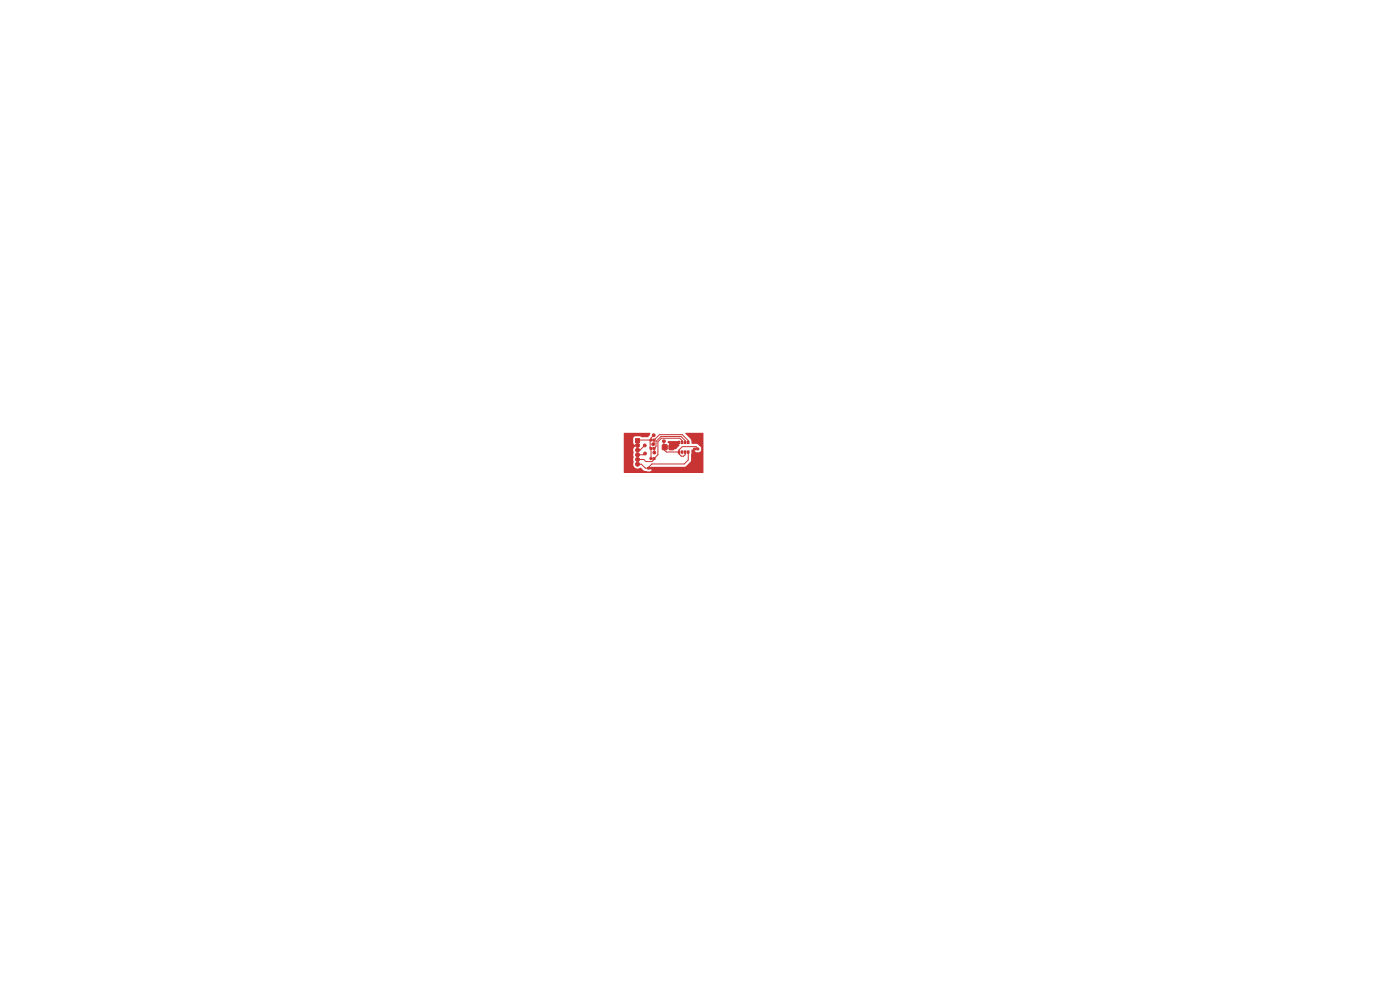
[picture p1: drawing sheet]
<svg xmlns="http://www.w3.org/2000/svg" width="297mm" height="210mm" viewBox="0 0 297 210" stroke-linecap="round" stroke-linejoin="round" font-family="sans-serif">
<g fill="#c83434" stroke="#c83434" stroke-width=".21">
<path d="M137.4 99.1h.4v.4h-.4z"/>
<path d="M138 99.1h.4v.4h-.4z"/>
<path d="M138.5 93.2h.5v.3h-.5z"/>
<path d="M137.9 93.2h.4v.3h-.4z"/>
<path d="M143.9 93.6h.3v.5h-.3z"/>
<path d="M144.5 93.6h.4v.5h-.4z"/>
<path d="M145.2 93.6h.3v.5h-.3z"/>
<path d="M145.8 93.6h.4v.5h-.4z"/>
<path d="M145.8 95.6h.4v.5h-.4z"/>
<path d="M145.2 95.6h.3v.5h-.3z"/>
<path d="M144.5 95.6h.4v.5h-.4z"/>
<path d="M143.9 95.6h.3v.5h-.3z"/>
<path d="M137.9 97.1h.4v.4h-.4z"/>
<path d="M138.5 97.1h.5v.4h-.5z"/>
<path d="M137.9 95h.4v.3h-.4z"/>
<path d="M138.5 95h.5v.3h-.5z"/>
<path d="M134.8 93h.9v.9h-.9z"/>
<path d="M140.5 94.4h1v1h-1z"/>
<path d="M142 94.4h.9v1h-.9z"/>
<path d="M147.8 95.1h.4v.3h-.4z"/>
<path d="M147.2 95.1h.4v.3h-.4z"/>
<circle cx="135.3" cy="94.5" r=".42"/>
<circle cx="135.3" cy="95.5" r=".42"/>
<circle cx="135.3" cy="96.5" r=".42"/>
<circle cx="135.3" cy="97.5" r=".42"/>
<circle cx="135.3" cy="98.5" r=".42"/>
<circle cx="140.8" cy="93.6" r=".3"/>
<circle cx="138.7" cy="92.3" r=".3"/>
<circle cx="138.6" cy="94.2" r=".3"/>
<circle cx="136.8" cy="94.5" r=".3"/>
<circle cx="138.8" cy="96" r=".3"/>
<circle cx="136.8" cy="96.2" r=".3"/>
</g>
<path d="M136.8 94.5l-1 1h-.5M136.8 96.2l-.2 .3h-1.3M138.1 93.3l-.2 .2v1.4l.2 .2v2.2M138.1 93.3h-2.7l-.1 .2M138.7 92.3l-.6 .6v.4M140.8 93.6l.2 1.9 .4 .4h2.6M144 95.9h.1M144.7 93.8v-.3l-.5-.5h-3.9l-.7 .7v2.8l-1.3 1.4h-1.3l-.4-.4h-1.3M145.4 93.8v-.3l-.9-.9h-4.3l-1 1v1.1l-.5 .4 .1 .9M146 95.9v1.7l-.8 .8h-6.9l-.7 .7v.2h-.7l-.8-.8h-.8M146 93.8v-.3l-1.3-1.3h-4.8l-1.2 1.1v.8l-.1 .1M148 95.3l-.3-.6h-2.9l-.7 .7v.9l.4 .5h.5l.4-.4v-.5" fill="none" stroke="#c83434" stroke-width=".21"/>
<g fill="#c83434">
<path d="M132.3 91.9l5.6-.1v.5l-.5 .4h-1.3l-.4-.2-1 .1-.2 .1-.2 .3v1l.2 .3 .4 .1v.2a.94 .94 0 0 0-.5 1.3l-.1 .5 .1 1.5a1.03 1.03 0 0 0 .3 1.3 1.03 1.03 0 0 0 1.3 0l.5 .6 .7 .1a.75 .75 0 0 0 1.1-.6l.3-.3h6.8l1.2-1.2 .1-2.4h.6a.75 .75 0 0 0 1.1 .5 .75 .75 0 0 0 .1-1.3l-.6-.4-1.2-.1-.1-.9-1.2-1.2v-.2l3.8 .1v8.4h-16.7l-.2-.1z"/>
<path d="M141.7 93.6h2.3l.1 .9-.7 .8h-1.3v-.9l-.5-.6z"/>
</g>
</svg>
